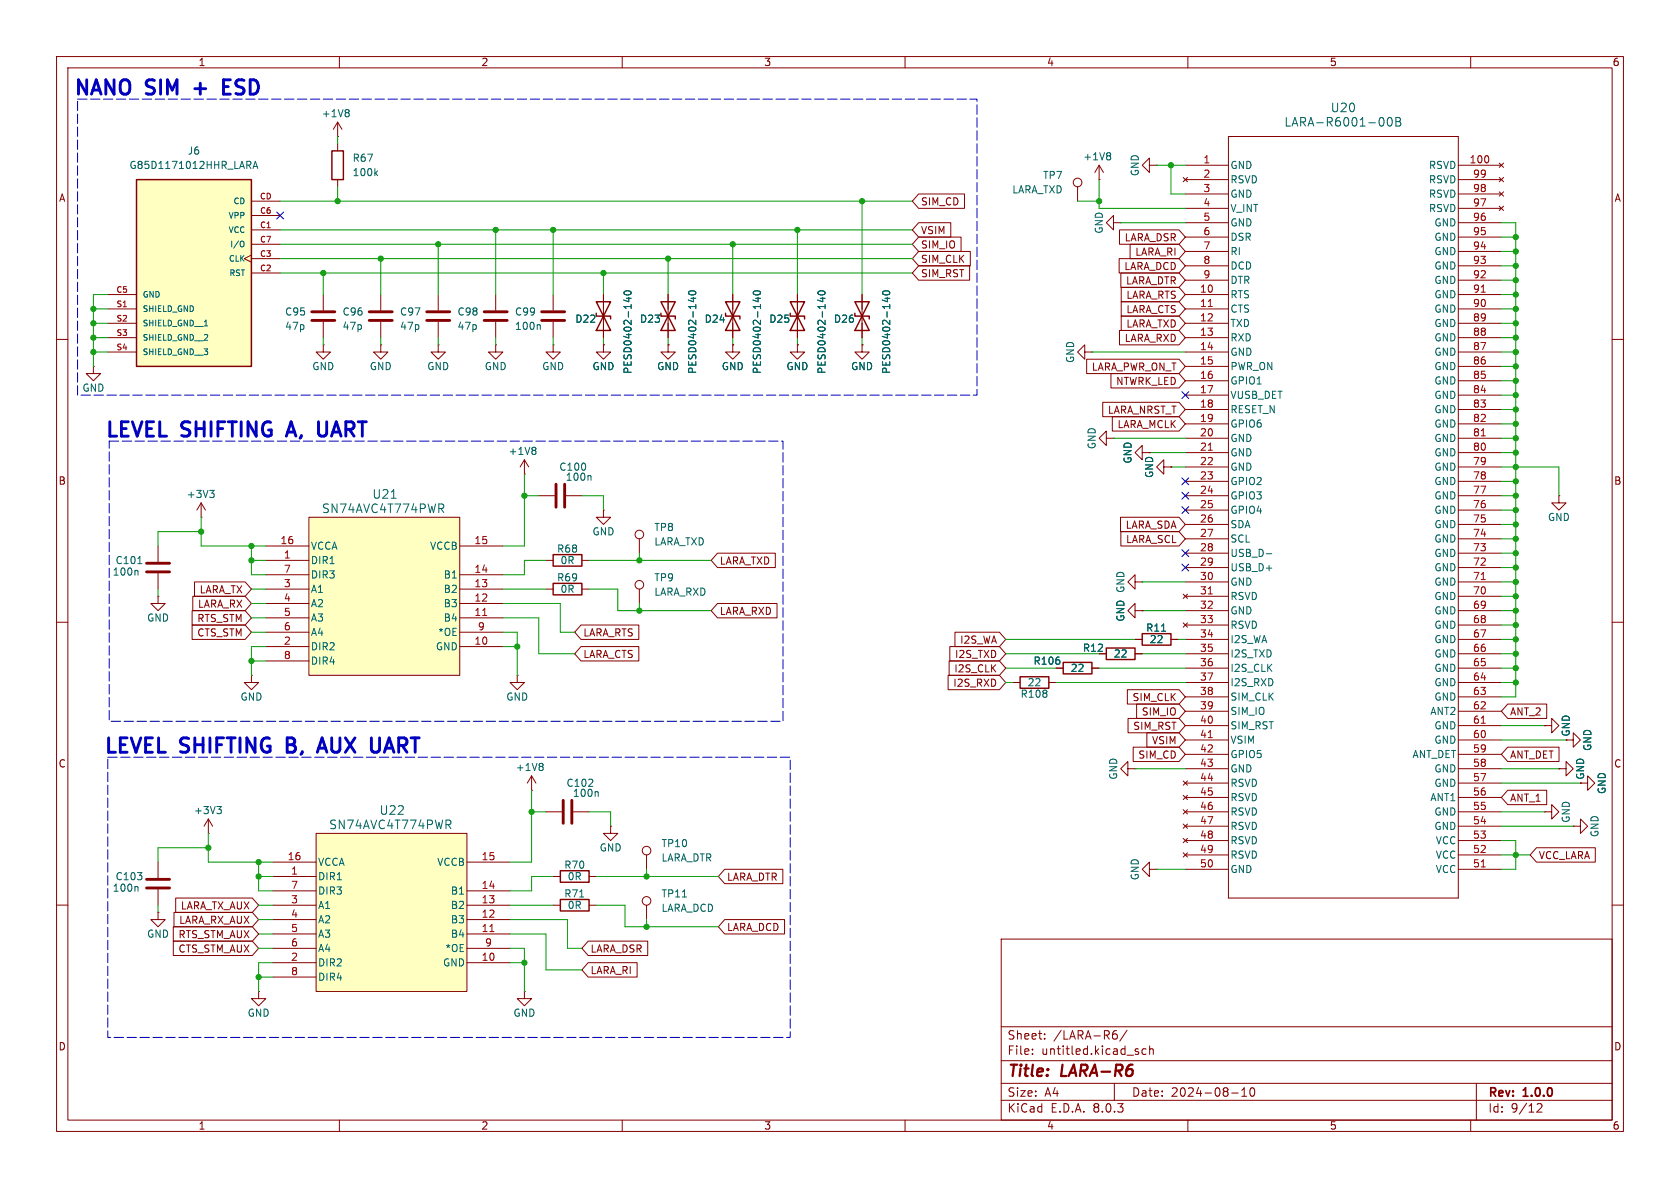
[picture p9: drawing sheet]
<svg xmlns="http://www.w3.org/2000/svg" width="297mm" height="210mm" viewBox="0 0 297 210" stroke-linecap="round" stroke-linejoin="round" font-family="sans-serif">
<defs><g id="words">
<g font-size="3.5" fill="#0000c2">
<text x="12.8" y="17.5">NANO</text>
<text x="25.9" y="17.5">SIM</text>
<text x="35.4" y="17.5">+</text>
<text x="41.5" y="17.5">ESD</text>
<text x="18.3" y="78">LEVEL SHIFTING</text>
<text x="51.9" y="78">A,</text>
<text x="58.2" y="78">UART</text>
<text x="18.1" y="133.9">LEVEL SHIFTING</text>
<text x="51.7" y="133.9">B,</text>
<text x="58.4" y="133.9">AUX</text>
<text x="68.6" y="133.9">UART</text>
</g>
<g font-size="2.8" fill="#840000">
<text x="178" y="190.9">Title:</text>
<text x="187.7" y="190.9">LARA-R6</text>
</g>
<g font-size="2.1" fill="#006464">
<text x="227" y="22.6">LARA-R6001-00B</text>
<text x="235.2" y="20">U20</text>
<text x="65.7" y="88.4">U21</text>
<text x="56.8" y="90.9">SN74AVC4T774PWR</text>
<text x="58.1" y="146.8">SN74AVC4T774PWR</text>
<text x="67" y="144.2">U22</text>
</g>
<g font-size="2.1" fill="#840000">
<text x="178" y="184">Sheet:</text>
<text x="186.2" y="184">/LARA-R6/</text>
<text x="178" y="186.7">File:</text>
<text x="184.1" y="186.7">untitled.kicad_sch</text>
<text x="178" y="196.9">KiCad</text>
<text x="178" y="194.1">Size:</text>
<text x="184.7" y="194.1">A4</text>
<text x="185.7" y="196.9">E.D.A.</text>
<text x="193.3" y="196.9">8.0.3</text>
<text x="200" y="194.1">Date:</text>
<text x="207" y="194.1">2024-08-10</text>
<text x="263" y="194.3">Rev:</text>
<text x="263" y="196.9">Id:</text>
<text x="267.1" y="196.9">9/12</text>
<text x="269.4" y="194.3">1.0.0</text>
</g>
<g font-size="1.8" fill="#840000">
<text x="35" y="11.9">1</text>
<text x="85" y="11.9">2</text>
<text x="135" y="11.9">3</text>
<text x="185" y="11.9">4</text>
<text x="235" y="11.9">5</text>
<text x="285" y="11.9">6</text>
<text x="10.3" y="35.9">A</text>
<text x="285.3" y="35.9">A</text>
<text x="162.7" y="41.6">VSIM</text>
<text x="162.7" y="36.5">SIM_CD</text>
<text x="162.7" y="44.1">SIM_IO</text>
<text x="162.7" y="46.7">SIM_CLK</text>
<text x="198.7" y="47.9">LARA_DCD</text>
<text x="198.7" y="42.9">LARA_DSR</text>
<text x="200.6" y="45.4">LARA_RI</text>
<text x="162.7" y="49.2">SIM_RST</text>
<text x="199" y="50.5">LARA_DTR</text>
<text x="199" y="53">LARA_RTS</text>
<text x="199" y="55.6">LARA_CTS</text>
<text x="199" y="58.1">LARA_TXD</text>
<text x="192.9" y="65.7">LARA_PWR_ON_T</text>
<text x="198.7" y="60.6">LARA_RXD</text>
<text x="197.2" y="68.3">NTWRK_LED</text>
<text x="195.8" y="73.3">LARA_NRST_T</text>
<text x="197.5" y="75.9">LARA_MCLK</text>
<text x="10.3" y="85.9">B</text>
<text x="285.3" y="85.9">B</text>
<text x="198.9" y="93.7">LARA_SDA</text>
<text x="127.2" y="100">LARA_TXD</text>
<text x="199" y="96.2">LARA_SCL</text>
<text x="34.9" y="107.6">LARA_RX</text>
<text x="35.2" y="105.1">LARA_TX</text>
<text x="34.8" y="112.7">CTS_STM</text>
<text x="34.8" y="110.2">RTS_STM</text>
<text x="103" y="112.7">LARA_RTS</text>
<text x="127.2" y="108.9">LARA_RXD</text>
<text x="169.6" y="114">I2S_WA</text>
<text x="103" y="116.5">LARA_CTS</text>
<text x="168.6" y="119.1">I2S_CLK</text>
<text x="168.7" y="116.5">I2S_TXD</text>
<text x="168.4" y="121.6">I2S_RXD</text>
<text x="200.1" y="124.1">SIM_CLK</text>
<text x="200.2" y="129.2">SIM_RST</text>
<text x="201.7" y="126.7">SIM_IO</text>
<text x="203.6" y="131.8">VSIM</text>
<text x="266.9" y="126.7">ANT_2</text>
<text x="277.7" y="130.3" transform="rotate(-90 277.7 130.3)">GND</text>
<text x="10.3" y="135.9">C</text>
<text x="201.1" y="134.3">SIM_CD</text>
<text x="266.9" y="134.3">ANT_DET</text>
<text x="285.3" y="135.9">C</text>
<text x="266.9" y="141.9">ANT_1</text>
<text x="277.7" y="145.5" transform="rotate(-90 277.7 145.5)">GND</text>
<text x="128.4" y="155.9">LARA_DTR</text>
<text x="271.9" y="152.1">VCC_LARA</text>
<text x="31.9" y="161">LARA_TX_AUX</text>
<text x="31.4" y="166.1">RTS_STM_AUX</text>
<text x="31.6" y="163.5">LARA_RX_AUX</text>
<text x="128.4" y="164.8">LARA_DCD</text>
<text x="31.4" y="168.6">CTS_STM_AUX</text>
<text x="104.3" y="172.4">LARA_RI</text>
<text x="104.3" y="168.6">LARA_DSR</text>
<text x="10.3" y="185.9">D</text>
<text x="285.3" y="185.9">D</text>
<text x="35" y="199.9">1</text>
<text x="85" y="199.9">2</text>
<text x="135" y="199.9">3</text>
<text x="185" y="199.9">4</text>
<text x="235" y="199.9">5</text>
<text x="285" y="199.9">6</text>
</g>
<g font-size="1.8" fill="#006464">
<text x="56.8" y="20.9">+1V8</text>
<text x="33.1" y="27.5">J6</text>
<text x="62.2" y="28.8">R67</text>
<text x="191.4" y="28.5">+1V8</text>
<text x="22.8" y="30.1">G85D1171012HHR_LARA</text>
<text x="62.2" y="31.3">100k</text>
<text x="178.9" y="34.4">LARA_TXD</text>
<text x="184.3" y="31.9">TP7</text>
<text x="201.5" y="31.2" transform="rotate(-90 201.5 31.2)">GND</text>
<text x="217.4" y="30.1">GND</text>
<text x="217.4" y="32.6">RSVD</text>
<text x="217.4" y="35.2">GND</text>
<text x="252.5" y="30.1">RSVD</text>
<text x="252.5" y="35.2">RSVD</text>
<text x="252.5" y="32.6">RSVD</text>
<text x="195.2" y="41.4" transform="rotate(-90 195.2 41.4)">GND</text>
<text x="217.4" y="37.7">V_INT</text>
<text x="217.4" y="40.2">GND</text>
<text x="252.5" y="37.7">RSVD</text>
<text x="253.5" y="40.2">GND</text>
<text x="217.4" y="42.8">DSR</text>
<text x="217.4" y="45.3">RI</text>
<text x="217.4" y="47.9">DCD</text>
<text x="253.5" y="47.9">GND</text>
<text x="253.5" y="45.3">GND</text>
<text x="253.5" y="42.8">GND</text>
<text x="217.4" y="52.9">RTS</text>
<text x="217.4" y="50.4">DTR</text>
<text x="253.5" y="52.9">GND</text>
<text x="253.5" y="50.4">GND</text>
<text x="50.3" y="56">C95</text>
<text x="50.3" y="58.5">47p</text>
<text x="60.5" y="56">C96</text>
<text x="60.5" y="58.5">47p</text>
<text x="70.6" y="56">C97</text>
<text x="70.6" y="58.5">47p</text>
<text x="80.8" y="56">C98</text>
<text x="80.8" y="58.5">47p</text>
<text x="90.9" y="58.5">100n</text>
<text x="90.9" y="56">C99</text>
<text x="101.6" y="57.3">D22</text>
<text x="113" y="57.3">D23</text>
<text x="124.5" y="57.3">D24</text>
<text x="135.9" y="57.3">D25</text>
<text x="147.3" y="57.3">D26</text>
<text x="217.4" y="55.5">CTS</text>
<text x="217.4" y="58">TXD</text>
<text x="253.5" y="58">GND</text>
<text x="253.5" y="55.5">GND</text>
<text x="55.1" y="65.6">GND</text>
<text x="65.3" y="65.6">GND</text>
<text x="75.4" y="65.6">GND</text>
<text x="85.6" y="65.6">GND</text>
<text x="95.8" y="65.6">GND</text>
<text x="104.6" y="65.6">GND</text>
<text x="116.1" y="65.6">GND</text>
<text x="127.5" y="65.6">GND</text>
<text x="138.9" y="65.6">GND</text>
<text x="150.4" y="65.6">GND</text>
<text x="190.1" y="64.3" transform="rotate(-90 190.1 64.3)">GND</text>
<text x="217.4" y="60.6">RXD</text>
<text x="217.4" y="63.1">GND</text>
<text x="217.4" y="65.6">PWR_ON</text>
<text x="253.5" y="65.6">GND</text>
<text x="253.5" y="63.1">GND</text>
<text x="253.5" y="60.6">GND</text>
<text x="14.5" y="69.4">GND</text>
<text x="111.9" y="66.2" transform="rotate(-90 111.9 66.2)">PESD0402-140</text>
<text x="123.3" y="66.2" transform="rotate(-90 123.3 66.2)">PESD0402-140</text>
<text x="134.7" y="66.2" transform="rotate(-90 134.7 66.2)">PESD0402-140</text>
<text x="146.2" y="66.2" transform="rotate(-90 146.2 66.2)">PESD0402-140</text>
<text x="157.6" y="66.2" transform="rotate(-90 157.6 66.2)">PESD0402-140</text>
<text x="217.4" y="68.2">GPIO1</text>
<text x="217.4" y="70.7">VUSB_DET</text>
<text x="253.5" y="70.7">GND</text>
<text x="253.5" y="68.2">GND</text>
<text x="217.4" y="73.3">RESET_N</text>
<text x="217.4" y="75.8">GPIO6</text>
<text x="253.5" y="75.8">GND</text>
<text x="253.5" y="73.3">GND</text>
<text x="89.8" y="80.6">+1V8</text>
<text x="98.8" y="83.4">C100</text>
<text x="193.9" y="79.5" transform="rotate(-90 193.9 79.5)">GND</text>
<text x="200.3" y="82" transform="rotate(-90 200.3 82)">GND</text>
<text x="217.4" y="78.3">GND</text>
<text x="217.4" y="80.9">GND</text>
<text x="217.4" y="83.4">GND</text>
<text x="253.5" y="83.4">GND</text>
<text x="253.5" y="80.9">GND</text>
<text x="253.5" y="78.3">GND</text>
<text x="32.9" y="88.2">+3V3</text>
<text x="99.9" y="85.2">100n</text>
<text x="204.1" y="84.6" transform="rotate(-90 204.1 84.6)">GND</text>
<text x="217.4" y="86">GPIO2</text>
<text x="217.4" y="88.5">GPIO3</text>
<text x="253.5" y="88.5">GND</text>
<text x="253.5" y="86">GND</text>
<text x="104.6" y="94.8">GND</text>
<text x="115.6" y="94.1">TP8</text>
<text x="217.4" y="91">GPIO4</text>
<text x="217.4" y="93.6">SDA</text>
<text x="253.5" y="93.6">GND</text>
<text x="253.5" y="91">GND</text>
<text x="273.6" y="92.3">GND</text>
<text x="19.8" y="102">100n</text>
<text x="20.3" y="99.9">C101</text>
<text x="54.9" y="99.9">DIR1</text>
<text x="54.9" y="97.4">VCCA</text>
<text x="75.9" y="97.4">VCCB</text>
<text x="98.4" y="97.9">R68</text>
<text x="99" y="99.9">0R</text>
<text x="115.6" y="96.6">LARA_TXD</text>
<text x="217.4" y="96.1">SCL</text>
<text x="217.4" y="98.7">USB_D-</text>
<text x="217.4" y="101.2">USB_D+</text>
<text x="253.5" y="101.2">GND</text>
<text x="253.5" y="98.7">GND</text>
<text x="253.5" y="96.1">GND</text>
<text x="54.9" y="105">A1</text>
<text x="54.9" y="107.5">A2</text>
<text x="54.9" y="102.5">DIR3</text>
<text x="78.3" y="107.5">B3</text>
<text x="78.3" y="105">B2</text>
<text x="78.3" y="102.5">B1</text>
<text x="98.4" y="103">R69</text>
<text x="99" y="105">0R</text>
<text x="115.6" y="103">TP9</text>
<text x="115.6" y="105.5">LARA_RXD</text>
<text x="217.4" y="103.7">GND</text>
<text x="217.4" y="106.3">RSVD</text>
<text x="253.5" y="106.3">GND</text>
<text x="253.5" y="103.7">GND</text>
<text x="25.9" y="110.1">GND</text>
<text x="54.9" y="110.1">A3</text>
<text x="54.9" y="112.6">A4</text>
<text x="77.4" y="112.6">*OE</text>
<text x="78.3" y="110.1">B4</text>
<text x="199" y="110" transform="rotate(-90 199 110)">GND GND</text>
<text x="199" y="110" transform="rotate(-90 199 110)">GND</text>
<text x="202.5" y="111.9">R11</text>
<text x="203.2" y="113.9">22</text>
<text x="217.4" y="108.8">GND</text>
<text x="217.4" y="111.4">RSVD</text>
<text x="217.4" y="113.9">I2S_WA</text>
<text x="253.5" y="113.9">GND</text>
<text x="253.5" y="111.4">GND</text>
<text x="253.5" y="108.8">GND</text>
<text x="54.9" y="115.2">DIR2</text>
<text x="54.9" y="117.7">DIR4</text>
<text x="77" y="115.2">GND</text>
<text x="182.6" y="117.7">R106</text>
<text x="189.2" y="119">22</text>
<text x="191.3" y="115.4">R12</text>
<text x="196.8" y="116.4">22</text>
<text x="217.4" y="116.4">I2S_TXD</text>
<text x="217.4" y="119">I2S_CLK</text>
<text x="253.5" y="119">GND</text>
<text x="253.5" y="116.4">GND</text>
<text x="42.4" y="124.1">GND</text>
<text x="89.4" y="124.1">GND</text>
<text x="180.3" y="123.5">R108</text>
<text x="181.6" y="121.5">22</text>
<text x="217.4" y="121.5">I2S_RXD</text>
<text x="217.4" y="124.1">SIM_CLK</text>
<text x="253.5" y="124.1">GND</text>
<text x="253.5" y="121.5">GND</text>
<text x="217.4" y="126.6">SIM_IO</text>
<text x="217.4" y="129.1">SIM_RST</text>
<text x="217.4" y="131.7">VSIM</text>
<text x="252.8" y="126.6">ANT2</text>
<text x="253.5" y="131.7">GND</text>
<text x="253.5" y="129.1">GND</text>
<text x="91.1" y="136.5">+1V8</text>
<text x="197.7" y="137.9" transform="rotate(-90 197.7 137.9)">GND</text>
<text x="217.4" y="134.2">GPIO5</text>
<text x="217.4" y="136.8">GND</text>
<text x="249.6" y="134.2">ANT_DET</text>
<text x="253.5" y="136.8">GND</text>
<text x="280.3" y="137.9" transform="rotate(-90 280.3 137.9)">GND</text>
<text x="281.5" y="132.8" transform="rotate(-90 281.5 132.8)">GND</text>
<text x="100" y="139.3">C102</text>
<text x="101.2" y="141.1">100n</text>
<text x="217.4" y="139.3">RSVD</text>
<text x="217.4" y="141.8">RSVD</text>
<text x="252.8" y="141.8">ANT1</text>
<text x="253.5" y="139.3">GND</text>
<text x="284.1" y="140.5" transform="rotate(-90 284.1 140.5)">GND</text>
<text x="34.2" y="144.1">+3V3</text>
<text x="116.8" y="150">TP10</text>
<text x="217.4" y="144.4">RSVD</text>
<text x="217.4" y="146.9">RSVD</text>
<text x="217.4" y="149.5">RSVD</text>
<text x="253.5" y="146.9">GND</text>
<text x="253.5" y="144.4">GND</text>
<text x="253.7" y="149.5">VCC</text>
<text x="282.8" y="148.1" transform="rotate(-90 282.8 148.1)">GND</text>
<text x="20.3" y="155.8">C103</text>
<text x="56.1" y="155.8">DIR1</text>
<text x="56.1" y="153.3">VCCA</text>
<text x="77.2" y="153.3">VCCB</text>
<text x="99.7" y="153.8">R70</text>
<text x="100.3" y="155.8">0R</text>
<text x="105.9" y="150.7">GND</text>
<text x="116.8" y="152.5">LARA_DTR</text>
<text x="201.5" y="155.7" transform="rotate(-90 201.5 155.7)">GND</text>
<text x="217.4" y="152">RSVD</text>
<text x="217.4" y="154.5">GND</text>
<text x="253.7" y="154.5">VCC</text>
<text x="253.7" y="152">VCC</text>
<text x="19.8" y="157.8">100n</text>
<text x="56.1" y="160.9">A1</text>
<text x="56.1" y="158.3">DIR3</text>
<text x="79.6" y="160.9">B2</text>
<text x="79.6" y="158.3">B1</text>
<text x="99.7" y="158.9">R71</text>
<text x="100.3" y="160.9">0R</text>
<text x="116.8" y="161.4">LARA_DCD</text>
<text x="116.8" y="158.9">TP11</text>
<text x="25.9" y="166">GND</text>
<text x="56.1" y="163.4">A2</text>
<text x="56.1" y="166">A3</text>
<text x="79.6" y="166">B4</text>
<text x="79.6" y="163.4">B3</text>
<text x="56.1" y="171">DIR2</text>
<text x="56.1" y="168.5">A4</text>
<text x="56.1" y="173.6">DIR4</text>
<text x="78.2" y="171">GND</text>
<text x="78.6" y="168.5">*OE</text>
<text x="43.7" y="179.9">GND</text>
<text x="90.7" y="179.9">GND</text>
</g>
<g font-size="1.8" fill="#a90000">
<text x="212.7" y="29">1</text>
<text x="259.7" y="29">100</text>
<text x="212.7" y="31.5">2</text>
<text x="212.7" y="34">3</text>
<text x="260.3" y="34">98</text>
<text x="260.3" y="31.5">99</text>
<text x="212.7" y="36.6">4</text>
<text x="212.7" y="39.1">5</text>
<text x="212.7" y="41.7">6</text>
<text x="260.3" y="41.7">95</text>
<text x="260.3" y="39.1">96</text>
<text x="260.3" y="36.6">97</text>
<text x="212.7" y="44.2">7</text>
<text x="212.7" y="46.7">8</text>
<text x="260.3" y="46.7">93</text>
<text x="260.3" y="44.2">94</text>
<text x="212" y="51.8">10</text>
<text x="212.7" y="49.3">9</text>
<text x="260.3" y="51.8">91</text>
<text x="260.3" y="49.3">92</text>
<text x="212" y="54.4">11</text>
<text x="212" y="56.9">12</text>
<text x="212" y="59.4">13</text>
<text x="260.3" y="59.4">88</text>
<text x="260.3" y="56.9">89</text>
<text x="260.3" y="54.4">90</text>
<text x="212" y="62">14</text>
<text x="212" y="64.5">15</text>
<text x="260.3" y="64.5">86</text>
<text x="260.3" y="62">87</text>
<text x="212" y="67.1">16</text>
<text x="212" y="69.6">17</text>
<text x="260.3" y="69.6">84</text>
<text x="260.3" y="67.1">85</text>
<text x="212" y="72.1">18</text>
<text x="212" y="74.7">19</text>
<text x="212" y="77.2">20</text>
<text x="260.3" y="77.2">81</text>
<text x="260.3" y="74.7">82</text>
<text x="260.3" y="72.1">83</text>
<text x="212" y="79.8">21</text>
<text x="212" y="82.3">22</text>
<text x="260.3" y="82.3">79</text>
<text x="260.3" y="79.8">80</text>
<text x="212" y="84.8">23</text>
<text x="212" y="87.4">24</text>
<text x="212" y="89.9">25</text>
<text x="260.3" y="89.9">76</text>
<text x="260.3" y="87.4">77</text>
<text x="260.3" y="84.8">78</text>
<text x="212" y="92.5">26</text>
<text x="212" y="95">27</text>
<text x="260.3" y="95">74</text>
<text x="260.3" y="92.5">75</text>
<text x="49.5" y="96.3">16</text>
<text x="50.1" y="98.8">1</text>
<text x="50.1" y="101.3">7</text>
<text x="83.8" y="101.3">14</text>
<text x="83.8" y="96.3">15</text>
<text x="212" y="97.5">28</text>
<text x="212" y="100.1">29</text>
<text x="260.3" y="100.1">72</text>
<text x="260.3" y="97.5">73</text>
<text x="50.1" y="103.9">3</text>
<text x="50.1" y="106.4">4</text>
<text x="83.8" y="106.4">12</text>
<text x="83.8" y="103.9">13</text>
<text x="212" y="102.6">30</text>
<text x="212" y="105.2">31</text>
<text x="212" y="107.7">32</text>
<text x="260.3" y="107.7">69</text>
<text x="260.3" y="105.2">70</text>
<text x="260.3" y="102.6">71</text>
<text x="50.1" y="109">5</text>
<text x="50.1" y="111.5">6</text>
<text x="83.8" y="109">11</text>
<text x="84.4" y="111.5">9</text>
<text x="212" y="110.2">33</text>
<text x="212" y="112.8">34</text>
<text x="260.3" y="112.8">67</text>
<text x="260.3" y="110.2">68</text>
<text x="50.1" y="114">2</text>
<text x="50.1" y="116.6">8</text>
<text x="83.8" y="114">10</text>
<text x="212" y="115.3">35</text>
<text x="212" y="117.9">36</text>
<text x="260.3" y="117.9">65</text>
<text x="260.3" y="115.3">66</text>
<text x="212" y="120.4">37</text>
<text x="212" y="122.9">38</text>
<text x="212" y="125.5">39</text>
<text x="260.3" y="125.5">62</text>
<text x="260.3" y="122.9">63</text>
<text x="260.3" y="120.4">64</text>
<text x="212" y="128">40</text>
<text x="212" y="130.6">41</text>
<text x="260.3" y="130.6">60</text>
<text x="260.3" y="128">61</text>
<text x="212" y="133.1">42</text>
<text x="212" y="135.6">43</text>
<text x="260.3" y="135.6">58</text>
<text x="260.3" y="133.1">59</text>
<text x="212" y="138.2">44</text>
<text x="212" y="140.7">45</text>
<text x="212" y="143.3">46</text>
<text x="260.3" y="143.3">55</text>
<text x="260.3" y="140.7">56</text>
<text x="260.3" y="138.2">57</text>
<text x="212" y="145.8">47</text>
<text x="212" y="148.3">48</text>
<text x="260.3" y="148.3">53</text>
<text x="260.3" y="145.8">54</text>
<text x="50.8" y="152.1">16</text>
<text x="51.4" y="154.7">1</text>
<text x="85" y="152.1">15</text>
<text x="212" y="150.9">49</text>
<text x="212" y="153.4">50</text>
<text x="260.3" y="153.4">51</text>
<text x="260.3" y="150.9">52</text>
<text x="51.4" y="159.8">3</text>
<text x="51.4" y="157.2">7</text>
<text x="85" y="159.8">13</text>
<text x="85" y="157.2">14</text>
<text x="51.4" y="162.3">4</text>
<text x="51.4" y="164.8">5</text>
<text x="51.4" y="167.4">6</text>
<text x="85" y="164.8">11</text>
<text x="85" y="162.3">12</text>
<text x="85.7" y="167.4">9</text>
<text x="51.4" y="169.9">2</text>
<text x="51.4" y="172.5">8</text>
<text x="85" y="169.9">10</text>
</g>
<g font-size="1.4" fill="#a90000">
<text x="45.8" y="35.3">CD</text>
<text x="45.9" y="40.4">C1</text>
<text x="45.9" y="37.8">C6</text>
<text x="45.9" y="45.5">C3</text>
<text x="45.9" y="42.9">C7</text>
<text x="20.5" y="51.8">C5</text>
<text x="45.9" y="48">C2</text>
<text x="20.5" y="54.4">S1</text>
<text x="20.5" y="56.9">S2</text>
<text x="20.5" y="59.4">S3</text>
<text x="20.5" y="62">S4</text>
</g>
<g font-size="1.4" fill="#006464">
<text x="40.3" y="41.4">VCC</text>
<text x="40.3" y="38.8">VPP</text>
<text x="41.1" y="36.3">CD</text>
<text x="40.3" y="46.5">CLK</text>
<text x="40.6" y="43.9">I/O</text>
<text x="25.1" y="52.8">GND</text>
<text x="40.4" y="49">RST</text>
<text x="25.1" y="55.3">SHIELD_GND</text>
<text x="25.1" y="57.9">SHIELD_GND__1</text>
<text x="25.1" y="60.4">SHIELD_GND__2</text>
<text x="25.1" y="63">SHIELD_GND__3</text>
</g>
</g></defs>
<g fill="none" stroke="#840000" stroke-width=".18">
<path d="M10 10h277v190h-277zM12 12h273v186h-273zM60 10v2M110 10v2M160 10v2M210 10v2M260 10v2M209.2 31.4l.7 .7M209.5 29.2h7.7M209.5 31.8h7.7M209.5 34.3h7.7M209.5 36.8h7.7"/>
<path d="M209.5 39.4h7.7M209.9 31.4l-.7 .7M217.2 24.1h40.6v134.7h-40.6zM257.8 29.2h7.6M257.8 31.8h7.6M257.8 34.3h7.6M257.8 36.8h7.6M257.8 39.4h7.6M265 28.8l.8 .8M265 36.4l.8 .8M265 33.9l.8 .8M265 31.4l.8 .7"/>
<path d="M265.8 28.8l-.8 .8M265.8 36.4l-.8 .8M265.8 33.9l-.8 .8M265.8 31.4l-.8 .7M10 60h2M97.8 52.1v2.8M97.8 56.9v2.8M106.7 52.1v7.6M209.5 52.1h7.7M209.5 54.6h7.7M209.5 57.2h7.7M209.5 59.7h7.7"/>
<path d="M209.5 41.9h7.7M209.5 44.5h7.7M209.5 47h7.7M209.5 49.5h7.7M257.8 52.1h7.6M257.8 54.6h7.6M257.8 57.2h7.6M257.8 59.7h7.6M257.8 41.9h7.6M257.8 44.5h7.6M257.8 47h7.6M257.8 49.5h7.6"/>
<path d="M285 60h2M77.5 61v1.2h1.2l-1.2 1.3-1.3-1.3h1.3M77.5 61h.1M97.8 61v1.2h1.3l-1.3 1.3-1.3-1.3h1.3M97.8 61h.1M106.7 61v1.2h1.2l-1.2 1.3-1.3-1.3h1.3M106.7 61h.1M118.1 61v1.2h1.3l-1.3 1.3-1.3-1.3h1.3M118.1 61h.1M129.5 61v1.2h1.3l-1.3 1.3-1.2-1.3h1.2M129.5 61h.1M141 61v1.2h1.2l-1.2 1.3-1.3-1.3h1.3"/>
<path d="M141 61h.1M209.5 62.2h7.7M209.5 64.8h7.7M209.5 67.3h7.7M209.5 69.9h7.7M209.5 72.4h7.7M209.5 74.9h7.7M209.5 77.5h7.7M257.8 62.2h7.6M257.8 64.8h7.6M257.8 67.3h7.6M257.8 69.9h7.6"/>
<path d="M257.8 72.4h7.6M257.8 74.9h7.6M257.8 77.5h7.6M27.9 96.5v2.8M35.6 91.4h.1M35.6 88.9l-.8 1.3M35.6 88.9v2.5M35.6 88.9l.7 1.3M92.7 83.8h.1M92.7 81.3l-.8 1.3M92.7 81.3v2.5M92.7 81.3l.8 1.3"/>
<path d="M95.2 87.6h2.8M96.5 99.1h1.3M100.1 87.6h2.8M102.9 99.1h1.2M106.7 90.2v1.2h1.2l-1.2 1.3-1.3-1.3h1.3M106.7 90.2h.1M113 95.3v2.5M209.5 87.6h7.7M209.5 80h7.7M209.5 82.6h7.7M209.5 85.1h7.7M209.5 90.2h7.7"/>
<path d="M209.5 92.7h7.7M209.5 95.3h7.7M209.5 97.8h7.7M257.8 87.6h7.6M257.8 80h7.6M257.8 82.6h7.6M257.8 85.1h7.6M257.8 90.2h7.6M257.8 92.7h7.6M257.8 95.3h7.6M257.8 97.8h7.6M10 110h2"/>
<path d="M27.9 105.4v1.3h1.3l-1.3 1.3-1.2-1.3h1.2M27.9 105.4h.1M27.9 101.3v2.8M44.4 119.4v1.3h1.3l-1.3 1.2-1.2-1.2h1.2M44.4 119.4h.1M91.4 119.4v1.3h1.3l-1.3 1.2-1.2-1.2h1.2M91.4 119.4h.1M209.2 105l.7 .8M209.2 110.1l.7 .8M209.5 100.3h7.7M209.5 102.9h7.7M209.5 105.4h7.7"/>
<path d="M209.5 108h7.7M209.5 110.5h7.7M209.5 113h7.7M209.5 115.6h7.7M209.5 118.1h7.7M209.9 105l-.7 .8M209.9 110.1l-.7 .8M257.8 100.3h7.6M257.8 102.9h7.6M257.8 105.4h7.6M257.8 108h7.6M257.8 110.5h7.6"/>
<path d="M257.8 113h7.6M257.8 115.6h7.6M257.8 118.1h7.6M285 110h2M94 139.7h.1M94 137.2l-.8 1.2M94 137.2v2.5M94 137.2l.7 1.2M199.4 135.9v-1.3l-1.3 1.3 1.3 1.3v-1.3h1.3M200.7 135.9h.1M209.2 138l.7 .8M209.5 120.7h7.7"/>
<path d="M209.5 123.2h7.7M209.5 125.7h7.7M209.5 128.3h7.7M209.5 130.8h7.7M209.5 133.4h7.7M209.5 135.9h7.7M209.5 138.4h7.7M209.9 138l-.7 .8M257.8 120.7h7.6M257.8 123.2h7.6M257.8 125.7h7.6M257.8 128.3h7.6"/>
<path d="M257.8 130.8h7.6M257.8 133.4h7.6M257.8 135.9h7.6M257.8 138.4h7.6M10 160h2M97.8 154.9h1.3M104.1 154.9h1.3M107.9 146.1v1.2h1.3l-1.3 1.3-1.2-1.3h1.2M107.9 146.1h.1M114.3 151.1v2.6M203.2 153.7v-1.3l-1.3 1.3 1.3 1.2v-1.2h1.3M204.5 153.7h.1"/>
<path d="M209.2 140.6l.7 .8M209.2 143.1l.7 .8M209.2 145.7l.7 .7M209.2 148.2l.7 .8M209.2 150.7l.7 .8M209.5 141h7.7M209.5 143.5h7.7M209.5 146.1h7.7M209.5 148.6h7.7M209.5 151.1h7.7M209.5 153.7h7.7M209.9 140.6l-.7 .8"/>
<path d="M209.9 143.1l-.7 .8M209.9 145.7l-.7 .7M209.9 148.2l-.7 .8M209.9 150.7l-.7 .8M257.8 141h7.6M257.8 143.5h7.6M257.8 146.1h7.6M257.8 148.6h7.6M257.8 151.1h7.6M257.8 153.7h7.6M285 160h2M97.8 160h1.3"/>
<path d="M104.1 160h1.3M177 166h108v32h-108zM60 198v2M110 198v2M160 198v2M177 194.5h108M177 191.5h108M177 187.5h108M177 181.5h108M182.5 186.3v.1M182.5 185.5v.1M184.7 183.6v.1"/>
<path d="M184.7 182.8v.1M197 182.8h.4l.1 .3v.5l-.5 .1M197 191.5v3M197.4 182.2l-.4 .1M199.2 182.1l-1.2 2M201.2 186v.3M202.6 185.5l-.4-.1-.3 .3v.4l.1 .2h.6M203.2 185.5l.3-.1 .3 .1 .1 .9M203.2 184.9v1.5M210 198v2M217.7 193.2h1.2M219.5 193.8h.9"/>
<path d="M219.5 192.7l.5-.4v1.5M221.2 192.4l.1-.1a.81 .81 0 0 1 .6 .6 .81 .81 0 0 1-.3 .8l-.1 .1a.81 .81 0 0 1-.6-.6 .81 .81 0 0 1 .3-.8zM260 198v2M261 191.5v6.5M271.7 195.2l.6-.1 .2 .1 .1 .3-.9 1.1h.9"/>
<circle cx="113" cy="94.5" r=".76"/>
<circle cx="114.3" cy="150.4" r=".76"/>
</g>
<path d="M105.4 55.4v.5h2.5v.5M105.4 53.3h2.5l-2.5 5.1h2.5zM97.8 98h5.1v2.1h-5.1zM99.1 153.9h5v2.1h-5zM99.1 159h5v2h-5z" fill="none" stroke="#840000" stroke-width=".25"/>
<g fill="none" stroke="#006464" stroke-width=".18">
<path d="M244.6 21.1v.9M245.4 20.9l.2-.1a.83 .83 0 0 1 .6 .6 .83 .83 0 0 1-.3 .8l-.1 .1a.82 .82 0 0 1-.4-1.4zM246.8 20.8h.5l.2 .1 .1 .3-.3 .3a.41 .41 0 0 1 .4 .4 .41 .41 0 0 1-.3 .4h-.6zM246.8 21.5h.5M95.3 57.4l.2 .2v.6M110.4 51.6a.75 .75 0 0 1 1.2 .2 .72 .72 0 0 1-1.3-.1zM110.7 52.7h.9M111.2 52.6v.7l-1-.3M94.5 79.1l.3 .2-.3 .3 .3 .3v.2l-.3 .2M24.4 99.6h.7M37.1 86.7h.8l-.5 .5M37.6 87.2l.3 .2v.3l-.3 .3"/>
<path d="M104.3 84.1l.2 .1v.7M223.9 97.9h.9M24.2 100.8l.2 .2v.7M95.8 134.9l.2 .3-.2 .3 .2 .2v.3l-.2 .2M102.5 158.6h.7"/>
</g>
<path d="M95.8 56.6h4M95.8 55.1h4M25.9 99.6h4.1M98.3 85.6v4.1M99.8 85.6v4.1M25.9 101.1h4.1" fill="none" stroke="#840000" stroke-width=".51"/>
<path d="M213.6 54.2h.7M261.9 51.7h.7M213.6 79.6h.7M261.9 77.1h.7M213.6 105h.7M261.9 102.5h.7M213.6 130.4h.7M261.9 127.9h.7M261.9 153.3h.7" fill="none" stroke="#a90000" stroke-width=".18"/>
<path d="M24.1 31.8h20.3v33h-20.3z" fill="#ffffc2"/>
<path d="M24.1 31.8h20.3v33h-20.3zM58.7 26.7h2v5.1h-2zM116.8 55.4v.5h2.6v.5M116.8 53.3h2.6l-2.6 5.1h2.6zM128.3 55.4v.5h2.5v.5M128.3 53.3h2.5l-2.5 5.1h2.5zM139.7 55.4v.5h2.5v.5M139.7 53.3h2.5l-2.5 5.1h2.5zM97.8 103.1h5.1v2.1h-5.1z" fill="none" stroke="#840000" stroke-width=".25"/>
<g fill="none" stroke="#840000" stroke-width=".18">
<path d="M44.4 38.1h5.1M44.4 35.6h5.1M59.7 24.1h.1M59.7 21.6l-.8 1.3M59.7 21.6v2.5M59.7 25.4v1.3M59.7 31.8v1.2M59.7 21.6l.8 1.3M19 52.1h5.1M19 54.6h5.1M19 57.2h5.1M19 59.7h5.1"/>
<path d="M44.4 45.1l-1.2 .6 1.2 .7M44.4 40.6h5.1M44.4 48.3h5.1M44.4 45.7h5.1M44.4 43.2h5.1M57.1 52.1v2.8M57.1 56.9v2.8M67.3 52.1v2.8M67.3 56.9v2.8M77.5 52.1v2.8M77.5 56.9v2.8M87.6 52.1v2.8"/>
<path d="M87.6 56.9v2.8M118.1 52.1v7.6M129.5 52.1v7.6M141 52.1v7.6M16.5 64.8v1.2h1.3l-1.3 1.3-1.3-1.3h1.3M16.5 64.8h.1M19 62.2h5.1M57.1 61v1.2h1.3l-1.3 1.3-1.2-1.3h1.2M57.1 61h.1M67.3 61v1.2h1.3l-1.3 1.3-1.3-1.3h1.3M67.3 61h.1M87.6 61v1.2h1.3l-1.3 1.3-1.2-1.3h1.2"/>
<path d="M87.6 61h.1M275.6 87.6v1.3h1.3l-1.3 1.3-1.3-1.3h1.3M275.6 87.6h.1M96.5 104.1h1.3M102.9 104.1h1.2M113 104.1v2.6M27.9 152.4v2.8M27.9 157.2v2.8M36.8 147.3h.1M36.8 144.8l-.7 1.3M36.8 144.8v2.5M36.8 144.8l.8 1.3"/>
<path d="M96.5 143.5h2.8M101.3 143.5h2.8M27.9 161.3v1.3h1.3l-1.3 1.2-1.2-1.2h1.2M27.9 161.3h.1M92.7 175.3v1.2h1.3l-1.3 1.3-1.3-1.3h1.3M92.7 175.3h.1M114.3 160v2.6"/>
<circle cx="113" cy="103.4" r=".76"/>
<circle cx="114.3" cy="159.3" r=".76"/>
</g>
<g fill="none" stroke="#006464" stroke-width=".18">
<path d="M61.5 19.4l.2 .2-.2 .3 .2 .3v.2l-.2 .2M43.9 29.2l.5 .6M44.3 28.6v.5M44.7 29.8l.4-1.3 .5 1.3M44.8 29.4h.6M66.4 30.6l.4 .5M66.8 30.2l-.5 .5M42.7 42.6a.34 .34 0 0 1 .4 .4v.3a.34 .34 0 0 1-.4 .3M121.8 51.6a.75 .75 0 0 1 1.2 .2 .72 .72 0 0 1-1.3-.1zM122.2 52.7h.8M122.6 52.6v.7l-.9-.3M133.2 51.6a.75 .75 0 0 1 1.2 .2 .72 .72 0 0 1-1.2-.1z"/>
<path d="M133.6 52.7h.8M134 52.6v.7l-.9-.3M144.7 51.6a.75 .75 0 0 1 1.2 .2 .72 .72 0 0 1-1.3-.1zM145 52.7h.9M145.4 52.6v.7l-.9-.3M105.6 139.9l.2 .2v.7M24.2 156.7l.2 .2v.7M38.3 142.6h.8l-.4 .4M38.9 143l.2 .3v.3l-.2 .2M120.6 158.6h.8"/>
</g>
<path d="M55.1 56.6h4.1M55.1 55.1h4.1M65.3 56.6h4M65.3 55.1h4M75.4 56.6h4.1M75.4 55.1h4.1M85.6 56.6h4.1M85.6 55.1h4.1M25.9 157h4.1M25.9 155.4h4.1M99.6 141.5v4M101.1 141.5v4" fill="none" stroke="#840000" stroke-width=".51"/>
<path d="M55.9 147.3h26.6v28h-26.6z" fill="#ffffc2"/>
<g fill="none" stroke="#840000" stroke-width=".18">
<path d="M48.3 154.9h7.6M48.3 157.5h7.6M48.3 152.4h7.6M55.9 147.3h26.6v28h-26.6zM82.5 157.5h7.7M82.5 152.4h7.7M45.7 175.3v1.2h1.3l-1.3 1.3-1.3-1.3h1.3M45.7 175.3h.1M48.3 170.2h7.6M48.3 165.1h7.6M48.3 162.6h7.6M48.3 160h7.6"/>
<path d="M48.3 167.6h7.6M48.3 172.7h7.6M82.5 170.2h7.7M82.5 165.1h7.7M82.5 162.6h7.7M82.5 160h7.7M82.5 167.6h7.7"/>
</g>
<path d="M86.6 164.7h.7" fill="none" stroke="#a90000" stroke-width=".18"/>
<path d="M78.8 145h.6l.3 .3-.1 .4-.8 .1M79.2 145.8l.5 .7" fill="none" stroke="#006464" stroke-width=".18"/>
<path d="M54.6 91.4h26.7v28h-26.7z" fill="#ffffc2"/>
<g fill="none" stroke="#840000" stroke-width=".18">
<path d="M162.4 39.4h5.7v2.5h-5.7l-1.1-1.3zM162.4 34.3h8.1v2.5h-8.1l-1.1-1.2zM190.5 33v2.6M194.3 31.8h.1M194.3 29.2l-.8 1.3M194.3 29.2v2.6M194.3 29.2l.8 1.3M196.8 39.4v-1.3l-1.2 1.3 1.2 1.2v-1.2h1.3M198.1 39.4h.1M203.2 29.2v-1.3l-1.3 1.3 1.3 1.3v-1.3h1.3M204.5 29.2h.1M106.7 52.1v2.5"/>
<path d="M106.7 57.2v2.5M118.1 52.1v2.5M118.1 57.2v2.5M129.5 52.1v2.5M129.5 57.2v2.5M141 52.1v2.5M141 57.2v2.5M152.4 52.1v7.6M162.4 41.9h7.5v2.6h-7.5l-1.1-1.3zM162.4 44.4h9.1v2.6h-9.1l-1.1-1.3zM162.4 47h9v2.5h-9l-1.1-1.2zM197.9 45.7h10.5l1.1 1.3-1.1 1.3h-10.5z"/>
<path d="M197.9 58.4h10.5l1.1 1.3-1.1 1.3h-10.5zM197.9 40.6h10.5l1.1 1.3-1.1 1.3h-10.5zM198.2 48.3h10.2l1.1 1.2-1.1 1.3h-10.2zM198.2 53.3h10.2l1.1 1.3-1.1 1.3h-10.2zM198.2 55.9h10.2l1.1 1.3-1.1 1.2h-10.2zM198.2 50.8h10.2l1.1 1.3-1.1 1.2h-10.2zM199.8 43.2h8.6l1.1 1.3-1.1 1.2h-8.6zM106.7 61h.1M118.1 61h.1M129.5 61h.1M141 61h.1M152.4 61v1.2h1.3l-1.3 1.3-1.3-1.3h1.3"/>
<path d="M152.4 61h.1M191.8 62.2v-1.2l-1.3 1.2 1.3 1.3v-1.3h1.2M192.1 63.5h16.3l1.1 1.3-1.1 1.2h-16.3zM193 62.2h.1M194.9 71.1h13.5l1.1 1.3-1.1 1.3h-13.5zM195.6 77.5v-1.3l-1.3 1.3 1.3 1.2v-1.2h1.2M196.4 66h12l1.1 1.3-1.1 1.3h-12zM196.6 73.7h11.8l1.1 1.2-1.1 1.3h-11.8zM196.8 77.5h.1M47 99.1h7.6M47 96.5h7.6M54.6 91.4h26.7v28h-26.7z"/>
<path d="M81.3 96.5h7.6M126.8 97.8h10.3v2.5h-10.3l-1.1-1.2zM198.1 91.4h10.3l1.1 1.3-1.1 1.3h-10.3zM198.2 94h10.2l1.1 1.3-1.1 1.2h-10.2zM201.9 80v-1.3l-1.2 1.3 1.2 1.3v-1.3h1.3M203.2 80h.1M205.7 82.6v-1.3l-1.2 1.3 1.2 1.2v-1.2h1.3M207 82.6h.1M34 110.5h9.3l1.1 1.3-1.1 1.2h-9.3zM34 107.9h9.3l1.1 1.3-1.1 1.3h-9.3zM34.1 105.4h9.2l1.1 1.3-1.1 1.3h-9.2zM34.4 102.9h8.9l1.1 1.2-1.1 1.3h-8.9z"/>
<path d="M47 114.3h7.6M47 109.2h7.6M47 106.7h7.6M47 104.1h7.6M47 101.6h7.6M47 111.8h7.6M47 116.8h7.6M81.3 114.3h7.6M81.3 109.2h7.6M81.3 106.7h7.6M81.3 104.1h7.6M81.3 101.6h7.6"/>
<path d="M81.3 111.8h7.6M102.7 110.5h10.2v2.5h-10.2l-1.1-1.2zM102.7 114.3h10.2v2.5h-10.2l-1.1-1.2zM126.8 106.7h10.6v2.5h-10.6l-1.1-1.2zM167.6 119.4h9.1l1.1 1.3-1.1 1.2h-9.1zM167.8 116.8h8.9l1.1 1.3-1.1 1.3h-8.9zM167.9 114.3h8.8l1.1 1.3-1.1 1.2h-8.8zM168.8 111.8h7.9l1.1 1.2-1.1 1.3h-7.9zM186.7 118.1h1.3M193 118.1h1.3M194.3 115.6h1.3M200.7 102.9v-1.3l-1.3 1.3 1.3 1.2v-1.2h1.2"/>
<path d="M200.7 108v-1.3l-1.3 1.3 1.3 1.2v-1.2h1.2M200.7 115.6h1.2M200.7 113h1.2M201.9 102.9h.1M201.9 108h.1M207 113h1.3M179.1 120.7h1.2M185.4 120.7h1.3M199.3 121.9h9.1l1.1 1.3-1.1 1.3h-9.1zM199.4 127h9l1.1 1.3-1.1 1.2h-9zM200.3 132.1h8.1l1.1 1.3-1.1 1.2h-8.1zM200.9 124.5h7.5l1.1 1.2-1.1 1.3h-7.5z"/>
<path d="M202.8 129.5h5.6l1.1 1.3-1.1 1.3h-5.6zM266.5 124.5h6.9v2.5h-6.9l-1.1-1.3zM266.5 132.1h9.1v2.5h-9.1l-1.1-1.2zM266.5 139.7h6.9v2.5h-6.9l-1.1-1.2zM273 128.3h1.3v-1.3l1.3 1.3-1.3 1.2v-1.2M273 128.3h.1M275.6 135.9h1.3v-1.3l1.2 1.3-1.2 1.3v-1.3M275.6 135.9h.1M276.9 130.8h1.2v-1.3l1.3 1.3-1.3 1.3v-1.3M279.4 138.4h1.3v-1.2l1.2 1.2-1.2 1.3v-1.3M31.1 158.7h13.5l1.1 1.3-1.1 1.3h-13.5zM128.1 153.7h10.3v2.5h-10.3l-1.1-1.3z"/>
<path d="M271.6 149.9h10.4v2.5h-10.4l-1.1-1.3zM273 143.5h1.3v-1.3l1.3 1.3-1.3 1.3v-1.3M273 143.5h.1M278.1 146.1h1.3v-1.3l1.3 1.3-1.3 1.2v-1.2M30.6 166.4h14l1.1 1.2-1.1 1.3h-14zM30.6 163.8h14l1.1 1.3-1.1 1.3h-14zM30.8 161.3h13.8l1.1 1.3-1.1 1.2h-13.8zM104 170.2h8.6v2.5h-8.6l-1.1-1.2zM104 166.4h10.5v2.5h-10.5l-1.1-1.3zM128.1 162.6h10.6v2.5h-10.6l-1.1-1.3z"/>
<circle cx="190.5" cy="32.3" r=".76"/>
</g>
<path d="M85.3 108.8h.8" fill="none" stroke="#a90000" stroke-width=".18"/>
<g fill="none" stroke="#006464" stroke-width=".18">
<path d="M196.1 27l.3 .2-.3 .3 .3 .3v.2l-.3 .3M110.4 51.6a.75 .75 0 0 1 1.2 .2 .72 .72 0 0 1-1.3-.1zM110.7 52.7h.9M111.2 52.6v.7l-1-.3M121.8 51.6a.75 .75 0 0 1 1.2 .2 .72 .72 0 0 1-1.3-.1zM122.2 52.7h.8M122.6 52.6v.7l-.9-.3M133.2 51.6a.75 .75 0 0 1 1.2 .2 .72 .72 0 0 1-1.2-.1zM133.6 52.7h.8M134 52.6v.7l-.9-.3M144.7 51.6a.75 .75 0 0 1 1.2 .2 .72 .72 0 0 1-1.3-.1zM145 52.7h.9"/>
<path d="M145.4 52.6v.7l-.9-.3M156.1 51.6a.75 .75 0 0 1 1.2 .2 .72 .72 0 0 1-1.3-.1zM156.5 52.7h.8M156.9 52.6v.7l-.9-.3M69.2 88.1h.8M77.6 89.1h.6l.2 .3-.1 .4-.7 .1M77.9 89.9l.5 .7M205.3 111.6h.8"/>
</g>
<path d="M151.1 55.4v.5h2.6v.5M151.1 53.3h2.6l-2.6 5.1h2.6zM180.3 119.6h5.1v2.1h-5.1zM188 117.1h5v2h-5zM195.6 114.6h5.1v2h-5.1zM201.9 112h5.1v2h-5.1z" fill="none" stroke="#840000" stroke-width=".25"/>
<path d="M39.5 15.3h.9M40.7 14.1h-1.2v2.5h1.2M51.5 74.6l-.9 2.5M56.4 76.9l.4 .2h.5M56.1 133l.8-2.6 .9 2.6M56.3 132.3h1.2M67.1 130.4v2.1l-.1 .2" fill="none" stroke="#0000c2" stroke-width=".51"/>
<path d="M13.7 17.5h159v52.4h-159zM19.3 78h119.1v49.5h-119.1zM19 133.9h120.7v49.5h-120.7z" fill="none" stroke="#0000c2" stroke-width=".18" stroke-dasharray="1.7 .6"/>
<g fill="none" stroke="#009600" stroke-width=".18">
<path d="M49.5 35.6h111.8M59.7 24.1v1.3M59.7 33v2.6M152.4 35.6v16.5M190.5 35.6h3.8M194.3 31.8v5h15.2M198.1 39.4h11.4M204.5 29.2h5M207 29.2v5.1h2.5M265.4 39.4h2.6v83.8h-2.6M16.5 59.7h2.5M16.5 57.2h2.5"/>
<path d="M16.5 54.6h2.5M19 52.1h-2.5v12.7M49.5 45.7h111.8M49.5 43.2h111.8M49.5 48.3h111.8M49.5 40.6h111.8M57.1 48.3v3.8M57.1 59.7v1.3M67.3 45.7v6.4M67.3 59.7v1.3M77.5 43.2v8.9M77.5 59.7v1.3"/>
<path d="M87.6 40.6v11.5M87.6 59.7v1.3M97.8 40.6v11.5M97.8 59.7v1.3M106.7 48.3v3.8M106.7 59.7v1.3M118.1 45.7v6.4M118.1 59.7v1.3M129.5 43.2v8.9M129.5 59.7v1.3M141 40.6v11.5M141 59.7v1.3"/>
<path d="M152.4 59.7v1.3M265.4 47h2.6M265.4 41.9h2.6M265.4 59.7h2.6M265.4 57.2h2.6M265.4 54.6h2.6M265.4 49.5h2.6M265.4 52.1h2.6M265.4 44.5h2.6M16.5 62.2h2.5M193 62.2h16.5M196.8 77.5h12.7"/>
<path d="M265.4 64.8h2.6M265.4 67.3h2.6M265.4 69.9h2.6M265.4 72.4h2.6M265.4 62.2h2.6M265.4 74.9h2.6M265.4 77.5h2.6M35.6 94h-7.7v2.5M35.6 91.4v5.1h11.4M44.4 96.5v5.1h2.6M44.4 99.1h2.6M92.7 83.8v12.7h-3.8"/>
<path d="M92.7 87.6h2.5M96.5 99.1h-3.8v2.5h-3.8M102.9 87.6h3.8v2.6M104.1 99.1h21.6M113 97.8v1.3M203.2 80h6.3M207 82.6h2.5M265.4 90.2h2.6M265.4 95.3h2.6M265.4 97.8h2.6M265.4 92.7h2.6M265.4 82.6h10.2v5"/>
<path d="M265.4 87.6h2.6M265.4 85.1h2.6M265.4 80h2.6M27.9 104.1v1.3M44.4 111.8h2.6M44.4 109.2h2.6M44.4 116.8h2.6M44.4 106.7h2.6M44.4 104.1h2.6M47 114.3h-2.6v5.1M88.9 111.8h2.5v7.6M88.9 106.7h10.2v5.1h2.5"/>
<path d="M88.9 109.2h6.3v6.4h6.4M88.9 114.3h2.5M88.9 104.1h7.6M104.1 104.1h5.1v3.9h16.5M113 106.7v1.3M177.8 115.6h16.5M177.8 118.1h8.9M177.8 113h22.9M194.3 118.1h15.2M201.9 115.6h7.6M201.9 108h7.6M201.9 102.9h7.6"/>
<path d="M208.3 113h1.2M265.4 115.6h2.6M265.4 108h2.6M265.4 102.9h2.6M265.4 100.3h2.6M265.4 105.4h2.6M265.4 110.5h2.6M265.4 118.1h2.6M265.4 113h2.6M94 139.7v12.7h-3.8M177.8 120.7h1.3M186.7 120.7h22.8"/>
<path d="M200.7 135.9h8.8M265.4 120.7h2.6M265.4 138.4h14M265.4 130.8h11.5M265.4 128.3h7.6M265.4 135.9h10.2M36.8 147.3v5.1h11.5M36.8 149.9h-8.9v2.5M45.7 154.9h2.6M45.7 152.4v5.1h2.6M94 143.5h2.5M97.8 154.9h-3.8v2.6h-3.8"/>
<path d="M104.1 143.5h3.8v2.6M105.4 154.9h21.6M114.3 153.7v1.2M204.5 153.7h5M265.4 143.5h7.6M265.4 148.6h2.6v5.1h-2.6M265.4 146.1h12.7M265.4 151.1h5.1M27.9 160v1.3M45.7 165.1h2.6M45.7 160h2.6M45.7 167.6h2.6"/>
<path d="M45.7 162.6h2.6M45.7 172.7h2.6M48.3 170.2h-2.6v5.1M90.2 165.1h6.3v6.4h6.4M90.2 160h7.6M90.2 167.6h2.5v7.7M90.2 162.6h10.1v5h2.6M90.2 170.2h2.5M105.4 160h5.1v3.8h16.5M114.3 162.6v1.2"/>
</g>
<g fill="none" stroke="#000084" stroke-width=".18">
<path d="M48.9 37.5l1.2 1.2M50.1 37.5l-1.2 1.2M208.9 69.2l1.3 1.3M210.2 69.2l-1.3 1.3M208.9 87l1.3 1.2M208.9 99.7l1.3 1.2M208.9 97.2l1.3 1.2M208.9 84.5l1.3 1.2M208.9 89.6l1.3 1.2M210.2 87l-1.3 1.2M210.2 99.7l-1.3 1.2M210.2 97.2l-1.3 1.2"/>
<path d="M210.2 84.5l-1.3 1.2M210.2 89.6l-1.3 1.2"/>
</g>
<g fill="#009600" stroke="#009600" stroke-width=".18">
<circle cx="114.3" cy="154.9" r=".46"/>
<circle cx="92.7" cy="170.2" r=".46"/>
<circle cx="114.3" cy="163.8" r=".46"/>
<circle cx="44.4" cy="96.5" r=".46"/>
<circle cx="16.5" cy="54.6" r=".46"/>
<circle cx="16.5" cy="57.2" r=".46"/>
<circle cx="57.1" cy="48.3" r=".46"/>
<circle cx="16.5" cy="62.2" r=".46"/>
<circle cx="16.5" cy="59.7" r=".46"/>
<circle cx="59.7" cy="35.6" r=".46"/>
<circle cx="35.6" cy="94" r=".46"/>
<circle cx="67.3" cy="45.7" r=".46"/>
<circle cx="77.5" cy="43.2" r=".46"/>
<circle cx="113" cy="99.1" r=".46"/>
<circle cx="113" cy="108" r=".46"/>
<circle cx="91.4" cy="114.3" r=".46"/>
<circle cx="92.7" cy="87.6" r=".46"/>
<circle cx="97.8" cy="40.6" r=".46"/>
<circle cx="87.6" cy="40.6" r=".46"/>
<circle cx="45.7" cy="154.9" r=".46"/>
<circle cx="44.4" cy="116.8" r=".46"/>
<circle cx="44.4" cy="99.1" r=".46"/>
<circle cx="36.8" cy="149.9" r=".46"/>
<circle cx="45.7" cy="172.7" r=".46"/>
<circle cx="45.7" cy="152.4" r=".46"/>
<circle cx="118.1" cy="45.7" r=".46"/>
<circle cx="106.7" cy="48.3" r=".46"/>
<circle cx="129.5" cy="43.2" r=".46"/>
<circle cx="94" cy="143.5" r=".46"/>
<circle cx="268" cy="64.8" r=".46"/>
<circle cx="268" cy="62.2" r=".46"/>
<circle cx="268" cy="67.3" r=".46"/>
<circle cx="268" cy="44.5" r=".46"/>
<circle cx="268" cy="47" r=".46"/>
<circle cx="268" cy="69.9" r=".46"/>
<circle cx="268" cy="72.4" r=".46"/>
<circle cx="268" cy="57.2" r=".46"/>
<circle cx="268" cy="59.7" r=".46"/>
<circle cx="268" cy="49.5" r=".46"/>
<circle cx="268" cy="54.6" r=".46"/>
<circle cx="268" cy="52.1" r=".46"/>
<circle cx="268" cy="77.5" r=".46"/>
<circle cx="268" cy="74.9" r=".46"/>
<circle cx="268" cy="90.2" r=".46"/>
<circle cx="268" cy="92.7" r=".46"/>
<circle cx="268" cy="97.8" r=".46"/>
<circle cx="268" cy="95.3" r=".46"/>
<circle cx="268" cy="82.6" r=".46"/>
<circle cx="268" cy="85.1" r=".46"/>
<circle cx="268" cy="102.9" r=".46"/>
<circle cx="268" cy="100.3" r=".46"/>
<circle cx="268" cy="87.6" r=".46"/>
<circle cx="268" cy="41.9" r=".46"/>
<circle cx="194.3" cy="35.6" r=".46"/>
<circle cx="207" cy="29.2" r=".46"/>
<circle cx="268" cy="80" r=".46"/>
<circle cx="268" cy="105.4" r=".46"/>
<circle cx="268" cy="110.5" r=".46"/>
<circle cx="268" cy="108" r=".46"/>
<circle cx="268" cy="118.1" r=".46"/>
<circle cx="268" cy="120.7" r=".46"/>
<circle cx="268" cy="151.1" r=".46"/>
<circle cx="152.4" cy="35.6" r=".46"/>
<circle cx="141" cy="40.6" r=".46"/>
<circle cx="268" cy="113" r=".46"/>
<circle cx="268" cy="115.6" r=".46"/>
</g>
<use href="#words"/>
</svg>
